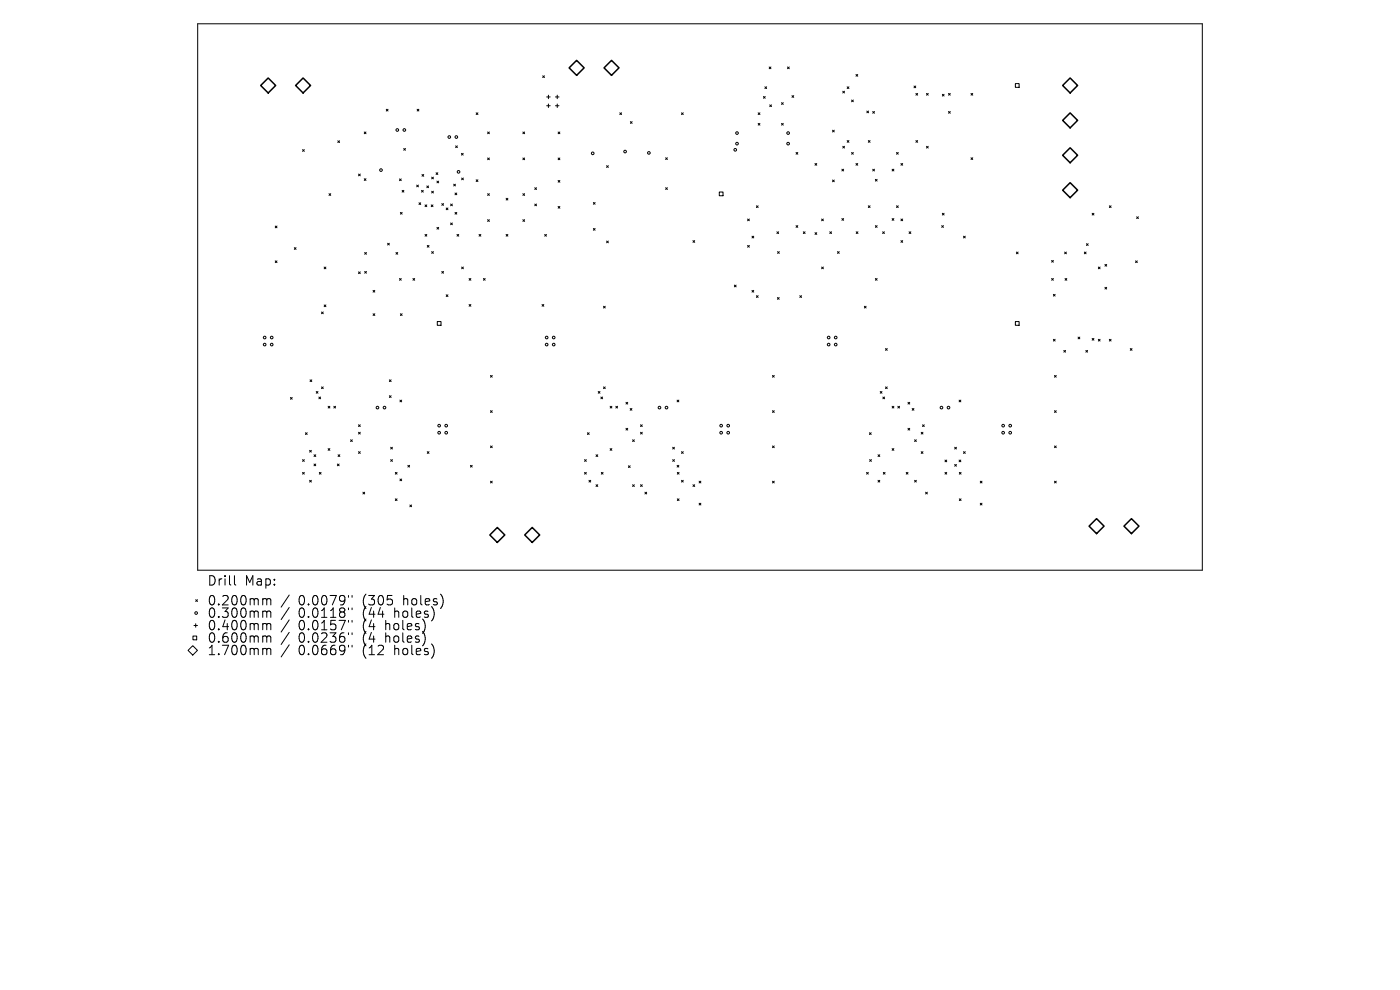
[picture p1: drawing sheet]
<svg xmlns="http://www.w3.org/2000/svg" width="297mm" height="210mm" viewBox="0 0 297 210" stroke-linecap="round" stroke-linejoin="round" font-family="sans-serif">
<defs><g id="words">
<g font-size="2.8">
<text x="43.9" y="124.5">Drill</text>
<text x="51.9" y="124.5">Map:</text>
<text x="43.9" y="128.7">0.200mm</text>
<text x="43.9" y="131.3">0.300mm</text>
<text x="63.3" y="128.7">0.0079&quot;</text>
<text x="63.3" y="131.3">0.0118&quot;</text>
<text x="77.1" y="128.7">(305</text>
<text x="77.1" y="131.3">(44</text>
<text x="83.9" y="131.3">holes)</text>
<text x="85.8" y="128.7">holes)</text>
<text x="43.9" y="134">0.400mm</text>
<text x="43.9" y="136.6">0.600mm</text>
<text x="63.3" y="134">0.0157&quot;</text>
<text x="63.3" y="136.6">0.0236&quot;</text>
<text x="77.1" y="134">(4</text>
<text x="77.1" y="136.6">(4</text>
<text x="82" y="134">holes)</text>
<text x="82" y="136.6">holes)</text>
<text x="43.9" y="139.3">1.700mm</text>
<text x="63.3" y="139.3">0.0669&quot;</text>
<text x="77.1" y="139.3">(12</text>
<text x="83.9" y="139.3">holes)</text>
</g>
</g></defs>
<g fill="none" stroke="#000" stroke-width=".21">
<path d="M41.9 5h213.2v116h-213.2zM115.1 16.1l.4 .4M115.5 16.1l-.4 .4M162.3 18.4l.3 .4M162.6 18.4l-.3 .4M163.2 14.2l.4 .4M163.6 14.2l-.4 .4M167.1 14.2l.3 .4M167.4 14.2l-.3 .4M178.8 19.3l.4 .4M179.2 19.3l-.4 .4M179.7 18.4l.4 .4"/>
<path d="M180.1 18.4l-.4 .4M181.6 15.8l.4 .4M182 15.8l-.4 .4M193.9 18.2l.4 .4M194.3 18.2l-.4 .4M194.3 19.8l.4 .4M194.7 19.8l-.4 .4M196.5 19.8l.4 .4M196.9 19.8l-.4 .4M201.2 19.8l.4 .4M201.6 19.8l-.4 .4M206 19.8l.4 .4"/>
<path d="M206.4 19.8l-.4 .4M215.4 17.7h.8v.8h-.8zM64.2 31.7l.4 .4M64.6 31.7l-.4 .4M71.7 29.9l.3 .3M72 29.9l-.3 .3M76.1 36.9l.3 .4M76.4 36.9l-.3 .4M77.3 28l.3 .4M77.3 37.9l.3 .4M77.6 28l-.3 .4M77.6 37.9l-.3 .4"/>
<path d="M81.9 23.2l.4 .4M82.3 23.2l-.4 .4M84.8 38l.3 .3M85.1 38l-.3 .3M85.6 31.5l.4 .4M86 31.5l-.4 .4M88.4 39.3l.4 .3M88.5 23.2l.4 .4M88.8 39.3l-.4 .3M88.9 23.2l-.4 .4M89.5 37l.4 .4M89.9 37l-.4 .4"/>
<path d="M90.5 39.4l.4 .4M90.9 39.4l-.4 .4M91.6 37.6l.3 .4M91.9 37.6l-.3 .4M92.5 36.6l.4 .4M92.7 38.4l.4 .4M92.9 36.6l-.4 .4M93.1 38.4l-.4 .4M96.2 39.1l.4 .3M96.6 39.1l-.4 .3M96.7 30.9l.3 .4M97 30.9l-.3 .4"/>
<path d="M97.9 32.5l.4 .4M97.9 37.8l.4 .3M98.3 32.5l-.4 .4M98.3 37.8l-.4 .3M101 23.9l.4 .4M101 38.1l.4 .4M101.4 23.9l-.4 .4M101.4 38.1l-.4 .4M103.4 28l.4 .4M103.4 33.5l.4 .4M103.8 28l-.4 .4M103.8 33.5l-.4 .4"/>
<path d="M110.9 28l.4 .4M110.9 33.5l.4 .4M111.3 28l-.4 .4M111.3 33.5l-.4 .4M113.4 39.8l.4 .4M113.8 39.8l-.4 .4M116 20.6h.7M116 22.4h.7M116.3 20.2v.7M116.3 22.1v.7M117.8 20.6h.8M117.8 22.4h.8"/>
<path d="M118.2 20.2v.7M118.2 22.1v.7M118.4 28l.4 .4M118.4 33.5l.4 .4M118.4 38.3l.4 .4M118.8 28l-.4 .4M118.8 33.5l-.4 .4M118.8 38.3l-.4 .4M128.7 35.1l.4 .4M129.1 35.1l-.4 .4M131.5 23.9l.4 .4M131.9 23.9l-.4 .4"/>
<path d="M133.7 25.8l.4 .4M134.1 25.8l-.4 .4M141.2 33.5l.4 .3M141.2 39.8l.4 .4M141.6 33.5l-.4 .3M141.6 39.8l-.4 .4M144.6 23.9l.3 .4M144.9 23.9l-.3 .4M160.8 23.9l.4 .4M160.8 26.2l.4 .3M161.2 23.9l-.4 .4M161.2 26.2l-.4 .3"/>
<path d="M162 20.5l.3 .3M162.3 20.5l-.3 .3M163.3 22.2l.4 .4M163.7 22.2l-.4 .4M165.8 21.8l.4 .4M165.8 26.2l.4 .3M166.2 21.8l-.4 .4M166.2 26.2l-.4 .3M168 20.3l.4 .4M168.4 20.3l-.4 .4M168.9 32.3l.4 .4M169.3 32.3l-.4 .4"/>
<path d="M172.9 34.7l.4 .4M173.3 34.7l-.4 .4M176.6 27.6l.4 .4M176.6 38.2l.4 .4M177 27.6l-.4 .4M177 38.2l-.4 .4M178.6 35.9l.4 .4M178.8 31l.4 .4M179 35.9l-.4 .4M179.2 31l-.4 .4M179.7 29.8l.4 .4M180.1 29.8l-.4 .4"/>
<path d="M180.7 21.2l.3 .4M180.7 32.3l.3 .4M181 21.2l-.3 .4M181 32.3l-.3 .4M181.6 34.7l.4 .4M182 34.7l-.4 .4M183.9 23.6l.4 .3M184.2 29.8l.4 .4M184.3 23.6l-.4 .3M184.6 29.8l-.4 .4M185.1 23.6l.4 .4M185.1 35.9l.4 .4"/>
<path d="M185.5 23.6l-.4 .4M185.5 35.9l-.4 .4M185.7 38l.4 .4M186.1 38l-.4 .4M189.3 35.9l.3 .4M189.6 35.9l-.3 .4M190.2 32.3l.4 .4M190.6 32.3l-.4 .4M191.1 34.7l.4 .4M191.5 34.7l-.4 .4M194.3 29.8l.4 .4M194.7 29.8l-.4 .4"/>
<path d="M196.5 31l.4 .4M196.9 31l-.4 .4M199.9 20l.4 .4M200.3 20l-.4 .4M201.2 23.6l.4 .4M201.6 23.6l-.4 .4M206 33.5l.4 .3M206.4 33.5l-.4 .3M58.4 48l.4 .3M58.4 55.3l.4 .4M58.8 48l-.4 .3M58.8 55.3l-.4 .4"/>
<path d="M62.4 52.5l.4 .4M62.8 52.5l-.4 .4M68.8 56.6l.3 .4M69.1 56.6l-.3 .4M69.8 41.1l.4 .4M70.2 41.1l-.4 .4M76.1 57.7l.3 .3M76.4 57.7l-.3 .3M77.4 53.6l.3 .3M77.4 57.6l.3 .4M77.7 53.6l-.3 .3M77.7 57.6l-.3 .4"/>
<path d="M82.2 51.6l.4 .4M82.6 51.6l-.4 .4M84 53.6l.4 .3M84.4 53.6l-.4 .3M84.8 59.1l.3 .4M84.9 45.1l.4 .3M85.1 59.1l-.3 .4M85.3 45.1l-.4 .3M85.3 40.4l.4 .4M85.7 40.4l-.4 .4M87.6 59.1l.4 .4M88 59.1l-.4 .4"/>
<path d="M88.9 43l.4 .4M89.3 43l-.4 .4M89.4 40.4l.4 .4M89.8 40.4l-.4 .4M90.2 43.5l.3 .3M90.2 49.7l.3 .4M90.5 43.5l-.3 .3M90.5 49.7l-.3 .4M90.6 52.1l.4 .3M91 52.1l-.4 .3M91.5 43.5l.4 .3M91.6 40.6l.3 .3"/>
<path d="M91.6 53.4l.3 .3M91.9 43.5l-.4 .3M91.9 40.6l-.3 .3M91.9 53.4l-.3 .3M92.7 48.2l.4 .4M93.1 48.2l-.4 .4M93.7 43.2l.4 .4M93.7 57.6l.4 .4M94.1 43.2l-.4 .4M94.1 57.6l-.4 .4M94.7 44.1l.3 .4M95 44.1l-.3 .4"/>
<path d="M95.6 43.3l.4 .4M95.6 47.3l.4 .4M96 43.3l-.4 .4M96 47.3l-.4 .4M96.5 40.9l.4 .4M96.5 45.1l.4 .3M96.9 40.9l-.4 .4M96.9 45.1l-.4 .3M96.9 49.7l.4 .4M97.3 49.7l-.4 .4M97.9 56.6l.4 .4M98.3 56.6l-.4 .4"/>
<path d="M99.5 59.1l.4 .4M99.9 59.1l-.4 .4M101.6 49.7l.4 .4M102 49.7l-.4 .4M102.6 59.1l.3 .4M102.9 59.1l-.3 .4M103.4 41.1l.4 .4M103.4 46.6l.4 .4M103.8 41.1l-.4 .4M103.8 46.6l-.4 .4M107.4 42.1l.3 .3M107.4 49.7l.3 .4"/>
<path d="M107.7 42.1l-.3 .3M107.7 49.7l-.3 .4M110.9 41.1l.4 .4M110.9 46.6l.4 .4M111.3 41.1l-.4 .4M111.3 46.6l-.4 .4M113.4 43.3l.4 .4M113.8 43.3l-.4 .4M115.6 49.7l.3 .4M115.9 49.7l-.3 .4M118.4 43.8l.4 .4M118.8 43.8l-.4 .4"/>
<path d="M125.9 48.5l.4 .3M125.9 43l.4 .3M126.3 43l-.4 .3M126.3 48.5l-.4 .3M128.7 51.1l.4 .4M129.1 51.1l-.4 .4M147 51l.4 .4M147.4 51l-.4 .4M152.6 40.7h.8v.8h-.8zM158.6 46.5l.4 .3M158.6 52.1l.4 .3M159 46.5l-.4 .3"/>
<path d="M159 52.1l-.4 .3M159.5 50.1l.4 .4M159.9 50.1l-.4 .4M160.5 43.7l.3 .3M160.8 43.7l-.3 .3M164.8 49.2l.4 .3M165 53.4l.3 .3M165.2 49.2l-.4 .3M165.3 53.4l-.3 .3M168.9 47.9l.4 .3M169.3 47.9l-.4 .3M170.4 49.2l.4 .3"/>
<path d="M170.8 49.2l-.4 .3M172.9 49.4l.4 .3M173.3 49.4l-.4 .3M174.3 46.5l.4 .3M174.3 56.6l.4 .4M174.7 46.5l-.4 .3M174.7 56.6l-.4 .4M176 49.2l.4 .3M176.4 49.2l-.4 .3M177.7 53.4l.3 .3M178 53.4l-.3 .3M178.6 46.4l.4 .3"/>
<path d="M179 46.4l-.4 .3M181.6 49.2l.4 .3M182 49.2l-.4 .3M184.2 43.7l.4 .3M184.6 43.7l-.4 .3M185.7 47.9l.4 .3M185.7 59.1l.4 .4M186.1 47.9l-.4 .3M186.1 59.1l-.4 .4M187.2 49.2l.4 .3M187.6 49.2l-.4 .3M189.3 46.4l.3 .3"/>
<path d="M189.6 46.4l-.3 .3M190.2 43.7l.4 .3M190.6 43.7l-.4 .3M191.1 46.5l.4 .3M191.1 51l.4 .4M191.5 46.5l-.4 .3M191.5 51l-.4 .4M192.9 49.2l.3 .3M193.2 49.2l-.3 .3M199.8 47.9l.3 .3M199.9 45.2l.4 .4M200.1 47.9l-.3 .3"/>
<path d="M200.3 45.2l-.4 .4M204.4 50.1l.4 .4M204.8 50.1l-.4 .4M215.6 53.5l.4 .3M216 53.5l-.4 .3M223.1 55.2l.4 .4M223.1 59.1l.4 .4M223.5 55.2l-.4 .4M223.5 59.1l-.4 .4M225.9 53.5l.3 .3M225.9 59.1l.4 .4M226.2 53.5l-.3 .3"/>
<path d="M226.3 59.1l-.4 .4M230 53.5l.4 .3M230.4 53.5l-.4 .3M230.5 51.7l.4 .4M230.9 51.7l-.4 .4M231.7 45.2l.4 .4M232.1 45.2l-.4 .4M233 56.6l.4 .4M233.4 56.6l-.4 .4M234.4 56.1l.4 .4M234.8 56.1l-.4 .4M235.3 43.7l.4 .3"/>
<path d="M235.7 43.7l-.4 .3M240.9 55.3l.4 .4M241.1 46l.4 .4M241.3 55.3l-.4 .4M241.5 46l-.4 .4M68.2 66.2l.4 .4M68.6 66.2l-.4 .4M68.8 64.7l.3 .4M69.1 64.7l-.3 .4M79.1 61.6l.4 .4M79.1 66.6l.4 .3M79.5 61.6l-.4 .4"/>
<path d="M79.5 66.6l-.4 .3M84.9 66.6l.4 .3M85.3 66.6l-.4 .3M92.8 68.2h.8v.8h-.8zM94.7 62.5l.3 .4M95 62.5l-.3 .4M99.5 64.6l.4 .4M99.9 64.6l-.4 .4M104.1 79.6l.3 .4M104.4 79.6l-.3 .4M115 64.6l.4 .4M115.4 64.6l-.4 .4"/>
<path d="M128 65l.4 .3M128.4 65l-.4 .3M155.8 60.5l.4 .4M156.2 60.5l-.4 .4M159.5 61.6l.4 .4M159.9 61.6l-.4 .4M160.5 62.7l.3 .4M160.8 62.7l-.3 .4M163.9 79.6l.4 .4M164.3 79.6l-.4 .4M164.9 63.1l.4 .4M165.3 63.1l-.4 .4"/>
<path d="M169.7 62.7l.3 .4M170 62.7l-.3 .4M183.4 65l.3 .3M183.7 65l-.3 .3M187.9 73.9l.3 .4M188.2 73.9l-.3 .4M215.4 68.2h.8v.8h-.8zM223.5 62.4l.3 .4M223.5 72l.3 .3M223.7 79.6l.4 .4M223.8 62.4l-.3 .4M223.8 72l-.3 .3"/>
<path d="M224.1 79.6l-.4 .4M225.7 74.3l.4 .4M226.1 74.3l-.4 .4M228.7 71.5l.4 .4M229.1 71.5l-.4 .4M230.4 74.3l.3 .4M230.7 74.3l-.3 .4M231.7 71.8l.4 .4M232.1 71.8l-.4 .4M233 72l.4 .3M233.4 72l-.4 .3M234.4 60.9l.4 .4"/>
<path d="M234.8 60.9l-.4 .4M235.3 72l.4 .3M235.7 72l-.4 .3M239.8 73.9l.4 .4M240.2 73.9l-.4 .4M61.6 84.3l.4 .4M62 84.3l-.4 .4M64.2 97.5l.4 .4M64.6 97.5l-.4 .4M64.8 91.8l.4 .4M65.2 91.8l-.4 .4M65.7 95.5l.4 .4"/>
<path d="M65.8 80.6l.3 .3M66.1 95.5l-.4 .4M66.1 80.6l-.3 .3M66.6 96.5l.4 .3M66.6 98.4l.4 .4M67 96.5l-.4 .3M67 98.4l-.4 .4M67.1 83l.4 .4M67.5 83l-.4 .4M67.6 84.2l.4 .4M68 84.2l-.4 .4M68.2 82.1l.4 .3"/>
<path d="M68.6 82.1l-.4 .3M69.6 86.2l.4 .4M69.6 95.2l.4 .3M70 86.2l-.4 .4M70 95.2l-.4 .3M70.8 86.2l.4 .4M71.2 86.2l-.4 .4M71.6 98.4l.3 .4M71.7 96.5l.4 .3M71.9 98.4l-.3 .4M72.1 96.5l-.4 .3M74.4 93.3l.3 .4"/>
<path d="M74.7 93.3l-.3 .4M76.1 90.1l.3 .4M76.1 91.7l.3 .4M76.1 95.8l.3 .4M76.4 90.1l-.3 .4M76.4 91.7l-.3 .4M76.4 95.8l-.3 .4M82.6 80.6l.4 .3M82.6 83.9l.4 .4M82.9 94.9l.4 .4M82.9 97.5l.4 .4M83 80.6l-.4 .3"/>
<path d="M83 83.9l-.4 .4M83.3 94.9l-.4 .4M83.3 97.5l-.4 .4M84.8 84.9l.4 .3M85.2 84.9l-.4 .3M86.5 98.7l.4 .4M86.9 98.7l-.4 .4M90.6 95.8l.4 .4M91 95.8l-.4 .4M99.8 98.7l.4 .4M100.2 98.7l-.4 .4M104.1 87.1l.3 .4"/>
<path d="M104.1 94.6l.3 .4M104.4 87.1l-.3 .4M104.4 94.6l-.3 .4M124 97.5l.4 .4M124.4 97.5l-.4 .4M124.6 91.8l.4 .4M125 91.8l-.4 .4M126.4 96.5l.4 .3M126.8 96.5l-.4 .3M126.9 83l.4 .4M127.3 83l-.4 .4M127.5 84.2l.3 .4"/>
<path d="M127.8 84.2l-.3 .4M128 82.1l.4 .3M128.4 82.1l-.4 .3M129.4 86.2l.4 .4M129.4 95.2l.4 .3M129.8 86.2l-.4 .4M129.8 95.2l-.4 .3M130.6 86.2l.4 .4M131 86.2l-.4 .4M132.8 90.9l.4 .3M132.8 85.3l.4 .4M133.2 85.3l-.4 .4"/>
<path d="M133.2 90.9l-.4 .3M133.3 98.8l.4 .4M133.7 98.8l-.4 .4M133.7 86.7l.4 .3M134.1 86.7l-.4 .3M134.2 93.3l.4 .4M134.6 93.3l-.4 .4M135.9 90.1l.4 .4M135.9 91.7l.4 .4M136.3 90.1l-.4 .4M136.3 91.7l-.4 .4M142.7 94.9l.4 .4"/>
<path d="M142.7 97.5l.4 .4M143.1 94.9l-.4 .4M143.1 97.5l-.4 .4M143.6 84.9l.4 .3M143.6 98.7l.4 .4M144 84.9l-.4 .3M144 98.7l-.4 .4M144.6 95.8l.3 .4M144.9 95.8l-.3 .4M163.9 87.1l.4 .4M163.9 94.6l.4 .4M164.3 87.1l-.4 .4"/>
<path d="M164.3 94.6l-.4 .4M184.4 91.8l.4 .4M184.5 97.5l.4 .4M184.8 91.8l-.4 .4M184.9 97.5l-.4 .4M186.3 96.5l.3 .3M186.6 96.5l-.3 .3M186.7 83l.4 .4M187.1 83l-.4 .4M187.3 84.2l.4 .4M187.7 84.2l-.4 .4M187.9 82.1l.3 .3"/>
<path d="M188.2 82.1l-.3 .3M189.3 86.2l.3 .4M189.3 95.2l.3 .3M189.6 86.2l-.3 .4M189.6 95.2l-.3 .3M190.5 86.2l.3 .4M190.8 86.2l-.3 .4M192.6 85.3l.4 .4M192.6 90.9l.4 .3M193 85.3l-.4 .4M193 90.9l-.4 .3M193.5 86.7l.4 .3"/>
<path d="M193.9 86.7l-.4 .3M194 93.3l.4 .4M194.4 93.3l-.4 .4M195.4 91.7l.4 .4M195.4 95.8l.4 .4M195.7 90.1l.4 .4M195.8 91.7l-.4 .4M195.8 95.8l-.4 .4M196.1 90.1l-.4 .4M200.5 97.6l.3 .4M200.8 97.6l-.3 .4M202.5 94.9l.4 .4"/>
<path d="M202.5 98.5l.4 .4M202.9 94.9l-.4 .4M202.9 98.5l-.4 .4M203.5 84.9l.3 .3M203.5 97.6l.3 .4M203.8 97.6l-.3 .4M203.8 84.9l-.3 .3M204.4 95.8l.4 .4M204.8 95.8l-.4 .4M223.7 87.1l.4 .4M223.7 94.6l.4 .4M224.1 87.1l-.4 .4"/>
<path d="M224.1 94.6l-.4 .4M64.2 100.2l.4 .4M64.6 100.2l-.4 .4M65.7 101.9l.4 .4M66.1 101.9l-.4 .4M67.7 100.2l.4 .4M68.1 100.2l-.4 .4M77 104.4l.4 .4M77.4 104.4l-.4 .4M83.9 100.2l.3 .4M83.9 105.8l.3 .4M84.2 100.2l-.3 .4"/>
<path d="M84.2 105.8l-.3 .4M84.8 101.6l.4 .4M85.2 101.6l-.4 .4M86.9 107.1l.4 .4M87.3 107.1l-.4 .4M104.1 102.1l.3 .3M104.4 102.1l-.3 .3M124 100.2l.4 .4M124.4 100.2l-.4 .4M124.9 101.9l.4 .4M125.3 101.9l-.4 .4M126.4 102.8l.4 .4"/>
<path d="M126.8 102.8l-.4 .4M127.6 100.2l.3 .4M127.9 100.2l-.3 .4M134.2 102.8l.4 .4M134.6 102.8l-.4 .4M135.9 102.8l.4 .4M136.3 102.8l-.4 .4M136.8 104.4l.4 .4M137.2 104.4l-.4 .4M143.7 100.2l.4 .4M143.7 105.8l.4 .4M144.1 100.2l-.4 .4"/>
<path d="M144.1 105.8l-.4 .4M144.6 101.9l.3 .4M144.9 101.9l-.3 .4M147 102.8l.4 .4M147.4 102.8l-.4 .4M148.3 102.1l.4 .3M148.3 106.7l.4 .4M148.7 102.1l-.4 .3M148.7 106.7l-.4 .4M163.9 102.1l.4 .3M164.3 102.1l-.4 .3M183.8 100.2l.4 .4"/>
<path d="M184.2 100.2l-.4 .4M186.3 101.9l.3 .4M186.6 101.9l-.3 .4M187.4 100.2l.4 .4M187.8 100.2l-.4 .4M192.2 100.2l.4 .4M192.6 100.2l-.4 .4M194 101.9l.4 .4M194.4 101.9l-.4 .4M196.4 104.4l.3 .4M196.7 104.4l-.3 .4M200.5 100.2l.3 .4"/>
<path d="M200.8 100.2l-.3 .4M203.5 100.2l.4 .4M203.5 105.8l.4 .4M203.9 100.2l-.4 .4M203.9 105.8l-.4 .4M208 102.1l.3 .3M208 106.7l.3 .4M208.3 102.1l-.3 .3M208.3 106.7l-.3 .4M223.7 102.1l.4 .3M224.1 102.1l-.4 .3M40.9 137l1 1-1 1-1-1z"/>
<path d="M40.9 134.9h.8v.8h-.8zM41.1 132.7h.8M41.5 127.2l.4 .4M41.5 132.3v.8M41.9 127.2l-.4 .4M49.7 122.1v1.7l.3 .3M56 127h.3l.3 .3M56 129.6l.5 .1 .1 .2M56 132.3h.3l.3 .3M56 134.9l.5 .1 .1 .2M56 137.5h.3l.3 .3M56.6 127.3l.3-.3 .5 .1 .1 1.2"/>
<path d="M56.6 127.3v1M56.6 129.9v1.1M56.6 132.6v1M56.6 135.2v1M56.6 137.8v1.1M56.6 129.9l.3-.3 .5 .1 .1 1.3M56.6 132.6l.3-.3 .5 .1 .1 1.2M56.6 135.2l.3-.3 .5 .1 .1 1.2M56.6 137.8l.3-.3 .5 .1 .1 1.3M61.4 126.2l-1.8 2.6M61.4 128.9l-1.8 2.5M61.4 131.5l-1.8 2.6"/>
<path d="M61.4 134.1l-1.8 2.6M61.4 136.8l-1.8 2.6M73.9 126.3v.4M73.9 129v.3M73.9 131.6v.4M73.9 134.2v.4M73.9 136.9v.4M74.7 126.3v.4M74.7 129v.3M74.7 131.6v.4M74.7 134.2v.4M74.7 136.9v.4"/>
<circle cx="80.8" cy="36.1" r=".28"/>
<circle cx="84.3" cy="27.6" r=".28"/>
<circle cx="85.8" cy="27.6" r=".28"/>
<circle cx="95.3" cy="29.1" r=".28"/>
<circle cx="96.8" cy="29.1" r=".28"/>
<circle cx="97.3" cy="36.5" r=".28"/>
<circle cx="125.7" cy="32.5" r=".28"/>
<circle cx="132.6" cy="32.2" r=".28"/>
<circle cx="137.7" cy="32.4" r=".28"/>
<circle cx="156" cy="31.8" r=".28"/>
<circle cx="156.4" cy="30.5" r=".28"/>
<circle cx="156.4" cy="28.2" r=".28"/>
<circle cx="167.2" cy="30.5" r=".28"/>
<circle cx="167.2" cy="28.2" r=".28"/>
<circle cx="56.1" cy="73.1" r=".28"/>
<circle cx="56.1" cy="71.6" r=".28"/>
<circle cx="57.6" cy="73.1" r=".28"/>
<circle cx="57.6" cy="71.6" r=".28"/>
<circle cx="116" cy="73.1" r=".28"/>
<circle cx="116" cy="71.6" r=".28"/>
<circle cx="117.5" cy="73.1" r=".28"/>
<circle cx="117.5" cy="71.6" r=".28"/>
<circle cx="175.8" cy="73.1" r=".28"/>
<circle cx="175.8" cy="71.6" r=".28"/>
<circle cx="177.3" cy="73.1" r=".28"/>
<circle cx="177.3" cy="71.6" r=".28"/>
<circle cx="80.1" cy="86.5" r=".28"/>
<circle cx="81.6" cy="86.5" r=".28"/>
<circle cx="93.2" cy="90.3" r=".28"/>
<circle cx="93.2" cy="91.8" r=".28"/>
<circle cx="94.7" cy="90.3" r=".28"/>
<circle cx="94.7" cy="91.8" r=".28"/>
<circle cx="139.9" cy="86.5" r=".28"/>
<circle cx="141.4" cy="86.5" r=".28"/>
<circle cx="153" cy="90.3" r=".28"/>
<circle cx="153" cy="91.8" r=".28"/>
<circle cx="154.5" cy="90.3" r=".28"/>
<circle cx="154.5" cy="91.8" r=".28"/>
<circle cx="199.7" cy="86.5" r=".28"/>
<circle cx="201.2" cy="86.5" r=".28"/>
<circle cx="212.8" cy="90.3" r=".28"/>
<circle cx="212.8" cy="91.8" r=".28"/>
<circle cx="214.3" cy="90.3" r=".28"/>
<circle cx="214.3" cy="91.8" r=".28"/>
<circle cx="41.6" cy="130" r=".28"/>
</g>
<path d="M55.3 18.1l1.6-1.6 1.6 1.6-1.6 1.6zM62.7 18.1l1.6-1.6 1.6 1.6-1.6 1.6zM120.7 14.4l1.6-1.6 1.6 1.6-1.6 1.6zM128.1 14.4l1.6-1.6 1.6 1.6-1.6 1.6zM225.4 18.1l1.6-1.6 1.6 1.6-1.6 1.6zM225.4 25.5l1.6-1.6 1.6 1.6-1.6 1.6zM225.4 32.9l1.6-1.5 1.6 1.5-1.6 1.6zM225.4 40.3l1.6-1.5 1.6 1.5-1.6 1.6zM103.9 113.5l1.6-1.6 1.6 1.6-1.6 1.6zM112.9 111.9l1.6 1.6-1.6 1.6-1.6-1.6zM231 111.6l1.6-1.6 1.6 1.6-1.6 1.6zM238.4 111.6l1.6-1.6 1.6 1.6-1.6 1.6z" fill="none" stroke="#000" stroke-width=".32"/>
<use href="#words"/>
</svg>
